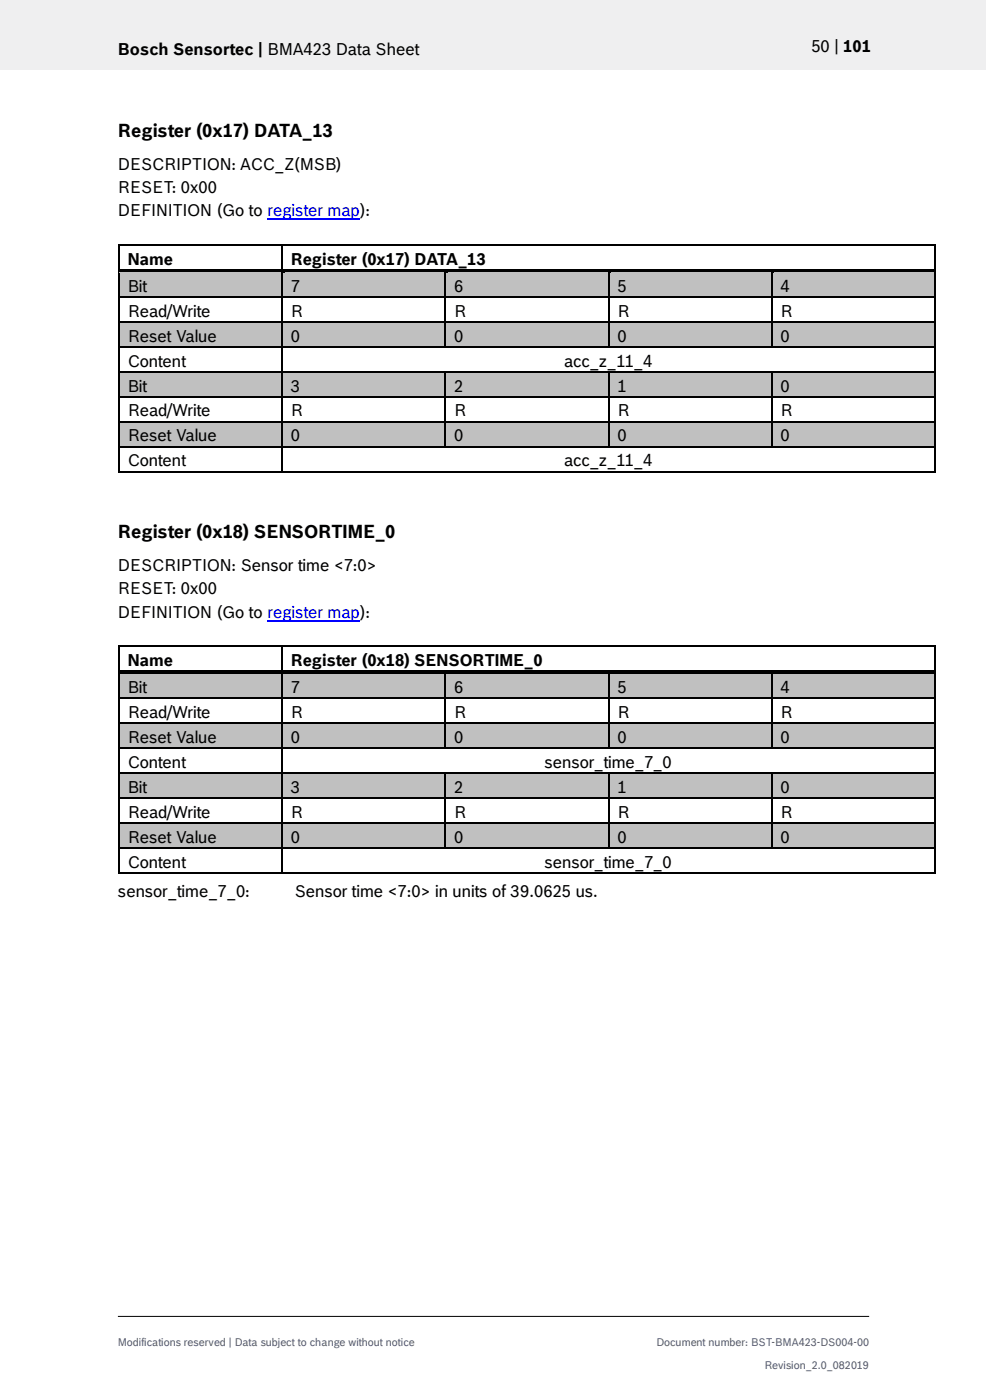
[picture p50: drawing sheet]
<svg xmlns="http://www.w3.org/2000/svg" width="210mm" height="297mm" viewBox="0 0 210 297" stroke-linecap="round" stroke-linejoin="round" font-family="sans-serif">
<defs><g id="words">
<g font-size="3.9">
<text x="25" y="29">Register (0x17) DATA_13</text>
<text x="25" y="114.1">Register (0x18) SENSORTIME_0</text>
</g>
<g font-size="3.5">
<text x="25" y="11.6">Bosch Sensortec | BMA423 Data Sheet</text>
<text x="172.1" y="11">50 | 101</text>
<text x="25" y="36">DESCRIPTION: ACC_Z(MSB)</text>
<text x="25" y="41">RESET: 0x00</text>
<text x="25" y="45.9">DEFINITION (Go to register map):</text>
<text x="27.1" y="56.1">Name</text>
<text x="61.7" y="56.1">Register (0x17) DATA_13</text>
<text x="27.1" y="61.9">Bit</text>
<text x="61.7" y="61.9">7</text>
<text x="96.3" y="61.9">6</text>
<text x="131" y="61.9">5</text>
<text x="165.6" y="61.9">4</text>
<text x="27.1" y="67.2">Read/Write</text>
<text x="61.7" y="67.2">R</text>
<text x="96.3" y="67.2">R</text>
<text x="131" y="67.2">R</text>
<text x="165.6" y="67.2">R</text>
<text x="27.1" y="72.5">Reset Value</text>
<text x="27.1" y="77.8">Content</text>
<text x="61.7" y="72.5">0</text>
<text x="96.3" y="72.5">0</text>
<text x="119.7" y="77.8">acc_z_11_4</text>
<text x="131" y="72.5">0</text>
<text x="165.6" y="72.5">0</text>
<text x="27.1" y="83.1">Bit</text>
<text x="61.7" y="83.1">3</text>
<text x="96.3" y="83.1">2</text>
<text x="131" y="83.1">1</text>
<text x="165.6" y="83.1">0</text>
<text x="27.1" y="88.4">Read/Write</text>
<text x="61.7" y="88.4">R</text>
<text x="96.3" y="88.4">R</text>
<text x="131" y="88.4">R</text>
<text x="165.6" y="88.4">R</text>
<text x="27.1" y="93.6">Reset Value</text>
<text x="61.7" y="93.6">0</text>
<text x="96.3" y="93.6">0</text>
<text x="131" y="93.6">0</text>
<text x="165.6" y="93.6">0</text>
<text x="27.1" y="98.9">Content</text>
<text x="119.7" y="98.9">acc_z_11_4</text>
<text x="25" y="121.2">DESCRIPTION: Sensor time &lt;7:0&gt;</text>
<text x="25" y="126.1">RESET: 0x00</text>
<text x="25" y="131">DEFINITION (Go to register map):</text>
<text x="27.1" y="141.3">Name</text>
<text x="61.7" y="141.3">Register (0x18) SENSORTIME_0</text>
<text x="27.1" y="147">Bit</text>
<text x="61.7" y="147">7</text>
<text x="96.3" y="147">6</text>
<text x="131" y="147">5</text>
<text x="165.6" y="147">4</text>
<text x="27.1" y="152.3">Read/Write</text>
<text x="61.7" y="152.3">R</text>
<text x="96.3" y="152.3">R</text>
<text x="131" y="152.3">R</text>
<text x="165.6" y="152.3">R</text>
<text x="27.1" y="157.6">Reset Value</text>
<text x="61.7" y="157.6">0</text>
<text x="96.3" y="157.6">0</text>
<text x="131" y="157.6">0</text>
<text x="165.6" y="157.6">0</text>
<text x="27.1" y="162.9">Content</text>
<text x="115.5" y="162.9">sensor_time_7_0</text>
<text x="27.1" y="168.2">Bit</text>
<text x="27.1" y="173.5">Read/Write</text>
<text x="61.7" y="168.2">3</text>
<text x="61.7" y="173.5">R</text>
<text x="96.3" y="168.2">2</text>
<text x="96.3" y="173.5">R</text>
<text x="131" y="168.2">1</text>
<text x="131" y="173.5">R</text>
<text x="165.6" y="168.2">0</text>
<text x="165.6" y="173.5">R</text>
<text x="27.1" y="178.8">Reset Value</text>
<text x="61.7" y="178.8">0</text>
<text x="96.3" y="178.8">0</text>
<text x="131" y="178.8">0</text>
<text x="165.6" y="178.8">0</text>
<text x="27.1" y="184">Content</text>
<text x="115.5" y="184">sensor_time_7_0</text>
<text x="25" y="190.4">sensor_time_7_0:</text>
<text x="62.5" y="190.4">Sensor time &lt;7:0&gt; in units of 39.0625 us.</text>
</g>
<g font-size="2.3" fill="#535f6b">
<text x="25" y="285.6">Modifications reserved | Data subject to change without notice</text>
<text x="139.3" y="285.6">Document number: BST-BMA423-DS004-00</text>
<text x="162.2" y="290.5">Revision_2.0_082019</text>
</g>
</g></defs>
<path d="M-.1 0h209.2v14.8h-209.2z" fill-rule="evenodd" fill="#efeff0"/>
<path d="M25 279.3h159.4" fill="none" stroke="#000" stroke-width=".21"/>
<path d="M56.7 46.5h19.7" fill="none" stroke="#00f" stroke-width=".25"/>
<g fill="#000">
<path d="M25 51.8h.4v.4h-.4z" fill-rule="evenodd"/>
<path d="M25 51.8h.4v.4h-.4z" fill-rule="evenodd"/>
<path d="M59.7 51.8h.3v.4h-.3z" fill-rule="evenodd"/>
<path d="M198.2 51.8h.3v.4h-.3z" fill-rule="evenodd"/>
<path d="M198.2 51.8h.3v.4h-.3z" fill-rule="evenodd"/>
</g>
<path d="M25.2 52.2v4.9M25.4 52h34.3M59.8 52.2v4.9M60 52h138.2M198.3 52.2v4.9" fill="none" stroke="#000" stroke-width=".34"/>
<g fill="#c0c0c0">
<path d="M25.4 57.9h34.2v5h-34.2z" fill-rule="evenodd"/>
<path d="M27.1 57.9h30.8v5h-30.8z" fill-rule="evenodd"/>
<path d="M60 57.9h34.2v5h-34.2z" fill-rule="evenodd"/>
<path d="M61.7 57.9h30.8v5h-30.8z" fill-rule="evenodd"/>
<path d="M94.6 57.9h34.3v5h-34.3z" fill-rule="evenodd"/>
<path d="M96.3 57.9h30.9v5h-30.9z" fill-rule="evenodd"/>
<path d="M129.2 57.9h34.3v5h-34.3z" fill-rule="evenodd"/>
<path d="M131 57.9h30.8v5h-30.8z" fill-rule="evenodd"/>
<path d="M163.9 57.9h34.3v5h-34.3z" fill-rule="evenodd"/>
<path d="M165.6 57.9h30.8v5h-30.8z" fill-rule="evenodd"/>
</g>
<g fill="#000">
<path d="M25 57.1h.4v.8h-.4z" fill-rule="evenodd"/>
<path d="M25.4 57.1h34.3v.8h-34.3z" fill-rule="evenodd"/>
</g>
<path d="M25.4 57.9h34.3" fill="none" stroke="#c0c0c0" stroke-width=".21"/>
<path d="M60 57.9h.4z" fill-rule="evenodd" fill="#c0c0c0"/>
<g fill="#000">
<path d="M59.7 57.9h.3z" fill-rule="evenodd"/>
<path d="M59.7 57.1h.7v.8h-.7z" fill-rule="evenodd"/>
<path d="M60.4 57.1h33.9v.8h-33.9z" fill-rule="evenodd"/>
</g>
<path d="M60.4 57.9h33.9" fill="none" stroke="#c0c0c0" stroke-width=".21"/>
<path d="M94.6 57.9h.5z" fill-rule="evenodd" fill="#c0c0c0"/>
<g fill="#000">
<path d="M94.3 57.9h.3z" fill-rule="evenodd"/>
<path d="M94.3 57.1h.8v.8h-.8z" fill-rule="evenodd"/>
<path d="M95.1 57.1h33.8v.8h-33.8z" fill-rule="evenodd"/>
</g>
<path d="M95.1 57.9h33.8" fill="none" stroke="#c0c0c0" stroke-width=".21"/>
<path d="M129.3 57.9h.4z" fill-rule="evenodd" fill="#c0c0c0"/>
<g fill="#000">
<path d="M128.9 57.9h.4z" fill-rule="evenodd"/>
<path d="M128.9 57.1h.8v.8h-.8z" fill-rule="evenodd"/>
<path d="M129.7 57.1h33.8v.8h-33.8z" fill-rule="evenodd"/>
</g>
<path d="M129.7 57.9h33.8" fill="none" stroke="#c0c0c0" stroke-width=".21"/>
<path d="M163.9 57.9h.4z" fill-rule="evenodd" fill="#c0c0c0"/>
<g fill="#000">
<path d="M163.5 57.9h.4z" fill-rule="evenodd"/>
<path d="M163.5 57.1h.8v.8h-.8z" fill-rule="evenodd"/>
<path d="M164.3 57.1h33.9v.8h-33.9z" fill-rule="evenodd"/>
<path d="M198.2 57.1h.3v.8h-.3z" fill-rule="evenodd"/>
<path d="M25 62.9h.4v.3h-.4z" fill-rule="evenodd"/>
<path d="M59.7 62.9h.3v.3h-.3z" fill-rule="evenodd"/>
<path d="M94.3 62.9h.3v.3h-.3z" fill-rule="evenodd"/>
<path d="M128.9 62.9h.4v.3h-.4z" fill-rule="evenodd"/>
<path d="M163.5 62.9h.4v.3h-.4z" fill-rule="evenodd"/>
<path d="M198.2 62.9h.3v.3h-.3z" fill-rule="evenodd"/>
</g>
<path d="M164.3 57.9h33.9" fill="none" stroke="#c0c0c0" stroke-width=".21"/>
<g fill="none" stroke="#000" stroke-width=".34">
<path d="M25.2 57.9v5M59.8 57.9v5M94.5 57.9v5M129.1 57.9v5M163.7 57.9v5M198.3 57.9v5M25.2 63.2v5M25.4 63h34.3M59.8 63.2v5M60 63h34.3M94.5 63.2v5M94.6 63h34.3"/>
<path d="M129.1 63.2v5M129.3 63h34.2M163.7 63.2v5M163.9 63h34.3M198.3 63.2v5"/>
</g>
<g fill="#c0c0c0">
<path d="M25.4 68.5h34.2v5h-34.2z" fill-rule="evenodd"/>
<path d="M27.1 68.5h30.8v5h-30.8z" fill-rule="evenodd"/>
<path d="M60 68.5h34.2v5h-34.2z" fill-rule="evenodd"/>
<path d="M61.7 68.5h30.8v5h-30.8z" fill-rule="evenodd"/>
<path d="M94.6 68.5h34.3v5h-34.3z" fill-rule="evenodd"/>
<path d="M96.3 68.5h30.9v5h-30.9z" fill-rule="evenodd"/>
<path d="M129.2 68.5h34.3v5h-34.3z" fill-rule="evenodd"/>
<path d="M131 68.5h30.8v5h-30.8z" fill-rule="evenodd"/>
<path d="M163.9 68.5h34.3v5h-34.3z" fill-rule="evenodd"/>
<path d="M165.6 68.5h30.8v5h-30.8z" fill-rule="evenodd"/>
</g>
<g fill="#000">
<path d="M25 68.2h.4v.3h-.4z" fill-rule="evenodd"/>
<path d="M25 73.5h.4v.3h-.4z" fill-rule="evenodd"/>
<path d="M59.7 68.2h.3v.3h-.3z" fill-rule="evenodd"/>
<path d="M59.7 73.5h.3v.3h-.3z" fill-rule="evenodd"/>
<path d="M94.3 68.2h.3v.3h-.3z" fill-rule="evenodd"/>
<path d="M94.3 73.5h.3v.3h-.3z" fill-rule="evenodd"/>
<path d="M128.9 68.2h.4v.3h-.4z" fill-rule="evenodd"/>
<path d="M128.9 73.5h.4v.3h-.4z" fill-rule="evenodd"/>
<path d="M163.5 68.2h.4v.3h-.4z" fill-rule="evenodd"/>
<path d="M163.5 73.5h.4v.3h-.4z" fill-rule="evenodd"/>
<path d="M198.2 68.2h.3v.3h-.3z" fill-rule="evenodd"/>
<path d="M198.2 73.5h.3v.3h-.3z" fill-rule="evenodd"/>
</g>
<g fill="none" stroke="#000" stroke-width=".34">
<path d="M25.2 68.5v5M25.2 73.8v4.9M25.4 68.3h34.3M25.4 73.6h34.3M59.8 68.5v5M59.8 73.8v4.9M60 68.3h34.3M60 73.6h34.3M94.5 68.5v5M94.6 68.3h34.3M94.6 73.6h34.3M129.1 68.5v5"/>
<path d="M129.3 68.3h34.2M129.3 73.6h34.2M163.7 68.5v5M163.9 68.3h34.3M163.9 73.6h34.3M198.3 68.5v5M198.3 73.8v4.9"/>
</g>
<g fill="#c0c0c0">
<path d="M25.4 79.1h34.2v4.9h-34.2z" fill-rule="evenodd"/>
<path d="M27.1 79.1h30.8v4.9h-30.8z" fill-rule="evenodd"/>
<path d="M60 79.1h34.2v4.9h-34.2z" fill-rule="evenodd"/>
<path d="M61.7 79.1h30.8v4.9h-30.8z" fill-rule="evenodd"/>
<path d="M94.6 79.1h34.3v4.9h-34.3z" fill-rule="evenodd"/>
<path d="M96.3 79.1h30.9v4.9h-30.9z" fill-rule="evenodd"/>
<path d="M129.2 79.1h34.3v4.9h-34.3z" fill-rule="evenodd"/>
<path d="M131 79.1h30.8v4.9h-30.8z" fill-rule="evenodd"/>
<path d="M163.9 79.1h34.3v4.9h-34.3z" fill-rule="evenodd"/>
<path d="M165.6 79.1h30.8v4.9h-30.8z" fill-rule="evenodd"/>
</g>
<g fill="#000">
<path d="M25 78.7h.4v.4h-.4z" fill-rule="evenodd"/>
<path d="M59.7 78.7h.3v.4h-.3z" fill-rule="evenodd"/>
<path d="M94.3 78.7h.3v.4h-.3z" fill-rule="evenodd"/>
<path d="M128.9 78.7h.4v.4h-.4z" fill-rule="evenodd"/>
<path d="M163.5 78.7h.4v.4h-.4z" fill-rule="evenodd"/>
<path d="M198.2 78.7h.3v.4h-.3z" fill-rule="evenodd"/>
<path d="M25 84h.4v.4h-.4z" fill-rule="evenodd"/>
<path d="M59.7 84h.3v.4h-.3z" fill-rule="evenodd"/>
<path d="M94.3 84h.3v.4h-.3z" fill-rule="evenodd"/>
<path d="M128.9 84h.4v.4h-.4z" fill-rule="evenodd"/>
<path d="M163.5 84h.4v.4h-.4z" fill-rule="evenodd"/>
<path d="M198.2 84h.3v.4h-.3z" fill-rule="evenodd"/>
</g>
<g fill="none" stroke="#000" stroke-width=".34">
<path d="M25.2 79.1v4.9M25.4 78.9h34.3M59.8 79.1v4.9M60 78.9h34.3M94.5 79.1v4.9M94.6 78.9h34.3M129.1 79.1v4.9M129.3 78.9h34.2M163.7 79.1v4.9M163.9 78.9h34.3M198.3 79.1v4.9M25.2 84.4v4.9"/>
<path d="M25.4 84.2h34.3M59.8 84.4v4.9M60 84.2h34.3M94.5 84.4v4.9M94.6 84.2h34.3M129.1 84.4v4.9M129.3 84.2h34.2M163.7 84.4v4.9M163.9 84.2h34.3M198.3 84.4v4.9"/>
</g>
<g fill="#c0c0c0">
<path d="M25.4 89.7h34.2v4.9h-34.2z" fill-rule="evenodd"/>
<path d="M27.1 89.7h30.8v4.9h-30.8z" fill-rule="evenodd"/>
<path d="M60 89.7h34.2v4.9h-34.2z" fill-rule="evenodd"/>
<path d="M61.7 89.7h30.8v4.9h-30.8z" fill-rule="evenodd"/>
<path d="M94.6 89.7h34.3v4.9h-34.3z" fill-rule="evenodd"/>
<path d="M96.3 89.7h30.9v4.9h-30.9z" fill-rule="evenodd"/>
<path d="M129.2 89.7h34.3v4.9h-34.3z" fill-rule="evenodd"/>
<path d="M131 89.7h30.8v4.9h-30.8z" fill-rule="evenodd"/>
<path d="M163.9 89.7h34.3v4.9h-34.3z" fill-rule="evenodd"/>
<path d="M165.6 89.7h30.8v4.9h-30.8z" fill-rule="evenodd"/>
</g>
<g fill="#000">
<path d="M25 89.3h.4v.4h-.4z" fill-rule="evenodd"/>
<path d="M25 94.6h.4v.4h-.4z" fill-rule="evenodd"/>
<path d="M59.7 89.3h.3v.4h-.3z" fill-rule="evenodd"/>
<path d="M59.7 94.6h.3v.4h-.3z" fill-rule="evenodd"/>
<path d="M94.3 89.3h.3v.4h-.3z" fill-rule="evenodd"/>
<path d="M94.3 94.6h.3v.4h-.3z" fill-rule="evenodd"/>
<path d="M128.9 89.3h.4v.4h-.4z" fill-rule="evenodd"/>
<path d="M128.9 94.6h.4v.4h-.4z" fill-rule="evenodd"/>
<path d="M163.5 89.3h.4v.4h-.4z" fill-rule="evenodd"/>
<path d="M163.5 94.6h.4v.4h-.4z" fill-rule="evenodd"/>
<path d="M198.2 89.3h.3v.4h-.3z" fill-rule="evenodd"/>
<path d="M198.2 94.6h.3v.4h-.3z" fill-rule="evenodd"/>
<path d="M25 99.9h.4v.4h-.4z" fill-rule="evenodd"/>
<path d="M25 99.9h.4v.4h-.4z" fill-rule="evenodd"/>
<path d="M59.7 99.9h.3v.4h-.3z" fill-rule="evenodd"/>
<path d="M198.2 99.9h.3v.4h-.3z" fill-rule="evenodd"/>
<path d="M198.2 99.9h.3v.4h-.3z" fill-rule="evenodd"/>
<path d="M25 137h.4v.3h-.4z" fill-rule="evenodd"/>
<path d="M25 137h.4v.3h-.4z" fill-rule="evenodd"/>
<path d="M59.7 137h.3v.3h-.3z" fill-rule="evenodd"/>
<path d="M198.2 137h.3v.3h-.3z" fill-rule="evenodd"/>
<path d="M198.2 137h.3v.3h-.3z" fill-rule="evenodd"/>
</g>
<g fill="none" stroke="#000" stroke-width=".34">
<path d="M25.2 89.7v4.9M25.2 95v4.9M25.4 89.5h34.3M25.4 94.8h34.3M59.8 89.7v4.9M59.8 95v4.9M60 89.5h34.3M60 94.8h34.3M94.5 89.7v4.9M94.6 89.5h34.3M94.6 94.8h34.3M129.1 89.7v4.9"/>
<path d="M129.3 89.5h34.2M129.3 94.8h34.2M163.7 89.7v4.9M163.9 89.5h34.3M163.9 94.8h34.3M198.3 89.7v4.9M198.3 95v4.9M25.4 100.1h34.3M60 100.1h138.2M25.2 137.3v5M25.4 137.1h34.3M59.8 137.3v5"/>
<path d="M60 137.1h138.2M198.3 137.3v5"/>
</g>
<path d="M56.7 131.7h19.7" fill="none" stroke="#00f" stroke-width=".25"/>
<g fill="#c0c0c0">
<path d="M25.4 143h34.2v5h-34.2z" fill-rule="evenodd"/>
<path d="M27.1 143h30.8v5h-30.8z" fill-rule="evenodd"/>
<path d="M60 143h34.2v5h-34.2z" fill-rule="evenodd"/>
<path d="M61.7 143h30.8v5h-30.8z" fill-rule="evenodd"/>
<path d="M94.6 143h34.3v5h-34.3z" fill-rule="evenodd"/>
<path d="M96.3 143h30.9v5h-30.9z" fill-rule="evenodd"/>
<path d="M129.2 143h34.3v5h-34.3z" fill-rule="evenodd"/>
<path d="M131 143h30.8v5h-30.8z" fill-rule="evenodd"/>
<path d="M163.9 143h34.3v5h-34.3z" fill-rule="evenodd"/>
<path d="M165.6 143h30.8v5h-30.8z" fill-rule="evenodd"/>
</g>
<g fill="#000">
<path d="M25 142.3h.4v.8h-.4z" fill-rule="evenodd"/>
<path d="M25.4 142.3h34.3v.7h-34.3z" fill-rule="evenodd"/>
</g>
<path d="M25.4 143h34.3" fill="none" stroke="#c0c0c0" stroke-width=".21"/>
<path d="M60 143l.4 .1z" fill-rule="evenodd" fill="#c0c0c0"/>
<g fill="#000">
<path d="M59.7 143l.3 .1z" fill-rule="evenodd"/>
<path d="M59.7 142.3h.7v.7h-.7z" fill-rule="evenodd"/>
<path d="M60.4 142.3h33.9v.7h-33.9z" fill-rule="evenodd"/>
</g>
<path d="M60.4 143h33.9" fill="none" stroke="#c0c0c0" stroke-width=".21"/>
<path d="M94.6 143l.5 .1z" fill-rule="evenodd" fill="#c0c0c0"/>
<g fill="#000">
<path d="M94.3 143l.3 .1z" fill-rule="evenodd"/>
<path d="M94.3 142.3h.8v.7h-.8z" fill-rule="evenodd"/>
<path d="M95.1 142.3h33.8v.7h-33.8z" fill-rule="evenodd"/>
</g>
<path d="M95.1 143h33.8" fill="none" stroke="#c0c0c0" stroke-width=".21"/>
<path d="M129.3 143l.4 .1z" fill-rule="evenodd" fill="#c0c0c0"/>
<g fill="#000">
<path d="M128.9 143l.4 .1z" fill-rule="evenodd"/>
<path d="M128.9 142.3h.8v.7h-.8z" fill-rule="evenodd"/>
<path d="M129.7 142.3h33.8v.7h-33.8z" fill-rule="evenodd"/>
</g>
<path d="M129.7 143h33.8" fill="none" stroke="#c0c0c0" stroke-width=".21"/>
<path d="M163.9 143l.4 .1z" fill-rule="evenodd" fill="#c0c0c0"/>
<g fill="#000">
<path d="M25 148h.4v.3h-.4z" fill-rule="evenodd"/>
<path d="M59.7 148h.3v.3h-.3z" fill-rule="evenodd"/>
<path d="M94.3 148h.3v.3h-.3z" fill-rule="evenodd"/>
<path d="M128.9 148h.4v.3h-.4z" fill-rule="evenodd"/>
<path d="M163.5 143l.4 .1z" fill-rule="evenodd"/>
<path d="M163.5 142.3h.8v.7h-.8z" fill-rule="evenodd"/>
<path d="M163.5 148h.4v.3h-.4z" fill-rule="evenodd"/>
<path d="M164.3 142.3h33.9v.7h-33.9z" fill-rule="evenodd"/>
<path d="M198.2 142.3h.3v.8h-.3z" fill-rule="evenodd"/>
<path d="M198.2 148h.3v.3h-.3z" fill-rule="evenodd"/>
</g>
<path d="M164.3 143h33.9" fill="none" stroke="#c0c0c0" stroke-width=".21"/>
<g fill="none" stroke="#000" stroke-width=".34">
<path d="M25.2 143.1v4.9M25.2 148.3v5M25.4 148.1h34.3M59.8 143.1v4.9M59.8 148.3v5M60 148.1h34.3M94.5 143.1v4.9M94.5 148.3v5M94.6 148.1h34.3M129.1 143.1v4.9M129.1 148.3v5M129.3 148.1h34.2"/>
<path d="M163.7 143.1v4.9M163.7 148.3v5M163.9 148.1h34.3M198.3 143.1v4.9M198.3 148.3v5"/>
</g>
<g fill="#c0c0c0">
<path d="M25.4 153.6h34.2v5h-34.2z" fill-rule="evenodd"/>
<path d="M27.1 153.6h30.8v5h-30.8z" fill-rule="evenodd"/>
<path d="M60 153.6h34.2v5h-34.2z" fill-rule="evenodd"/>
<path d="M61.7 153.6h30.8v5h-30.8z" fill-rule="evenodd"/>
<path d="M94.6 153.6h34.3v5h-34.3z" fill-rule="evenodd"/>
<path d="M96.3 153.6h30.9v5h-30.9z" fill-rule="evenodd"/>
<path d="M129.2 153.6h34.3v5h-34.3z" fill-rule="evenodd"/>
<path d="M131 153.6h30.8v5h-30.8z" fill-rule="evenodd"/>
<path d="M163.9 153.6h34.3v5h-34.3z" fill-rule="evenodd"/>
<path d="M165.6 153.6h30.8v5h-30.8z" fill-rule="evenodd"/>
</g>
<g fill="#000">
<path d="M25 153.3h.4v.3h-.4z" fill-rule="evenodd"/>
<path d="M25 158.6h.4v.3h-.4z" fill-rule="evenodd"/>
<path d="M59.7 153.3h.3v.3h-.3z" fill-rule="evenodd"/>
<path d="M59.7 158.6h.3v.3h-.3z" fill-rule="evenodd"/>
<path d="M94.3 153.3h.3v.3h-.3z" fill-rule="evenodd"/>
<path d="M94.3 158.6h.3v.3h-.3z" fill-rule="evenodd"/>
<path d="M128.9 153.3h.4v.3h-.4z" fill-rule="evenodd"/>
<path d="M128.9 158.6h.4v.3h-.4z" fill-rule="evenodd"/>
<path d="M163.5 153.3h.4v.3h-.4z" fill-rule="evenodd"/>
<path d="M163.5 158.6h.4v.3h-.4z" fill-rule="evenodd"/>
<path d="M198.2 153.3h.3v.3h-.3z" fill-rule="evenodd"/>
<path d="M198.2 158.6h.3v.3h-.3z" fill-rule="evenodd"/>
</g>
<g fill="none" stroke="#000" stroke-width=".34">
<path d="M25.2 153.6v5M25.2 158.9v4.9M25.4 153.4h34.3M25.4 158.7h34.3M59.8 153.6v5M59.8 158.9v4.9M60 153.4h34.3M60 158.7h34.3M94.5 153.6v5M94.6 153.4h34.3M94.6 158.7h34.3M129.1 153.6v5"/>
<path d="M129.3 153.4h34.2M129.3 158.7h34.2M163.7 153.6v5M163.9 153.4h34.3M163.9 158.7h34.3M198.3 153.6v5M198.3 158.9v4.9"/>
</g>
<g fill="#c0c0c0">
<path d="M25.4 164.2h34.2v4.9h-34.2z" fill-rule="evenodd"/>
<path d="M27.1 164.2h30.8v4.9h-30.8z" fill-rule="evenodd"/>
<path d="M60 164.2h34.2v4.9h-34.2z" fill-rule="evenodd"/>
<path d="M61.7 164.2h30.8v4.9h-30.8z" fill-rule="evenodd"/>
<path d="M94.6 164.2h34.3v4.9h-34.3z" fill-rule="evenodd"/>
<path d="M96.3 164.2h30.9v4.9h-30.9z" fill-rule="evenodd"/>
<path d="M129.2 164.2h34.3v4.9h-34.3z" fill-rule="evenodd"/>
<path d="M131 164.2h30.8v4.9h-30.8z" fill-rule="evenodd"/>
<path d="M163.9 164.2h34.3v4.9h-34.3z" fill-rule="evenodd"/>
<path d="M165.6 164.2h30.8v4.9h-30.8z" fill-rule="evenodd"/>
</g>
<g fill="#000">
<path d="M25 163.8h.4v.4h-.4z" fill-rule="evenodd"/>
<path d="M25 169.1h.4v.4h-.4z" fill-rule="evenodd"/>
<path d="M59.7 163.8h.3v.4h-.3z" fill-rule="evenodd"/>
<path d="M59.7 169.1h.3v.4h-.3z" fill-rule="evenodd"/>
<path d="M94.3 163.8h.3v.4h-.3z" fill-rule="evenodd"/>
<path d="M94.3 169.1h.3v.4h-.3z" fill-rule="evenodd"/>
<path d="M128.9 163.8h.4v.4h-.4z" fill-rule="evenodd"/>
<path d="M128.9 169.1h.4v.4h-.4z" fill-rule="evenodd"/>
<path d="M163.5 163.8h.4v.4h-.4z" fill-rule="evenodd"/>
<path d="M163.5 169.1h.4v.4h-.4z" fill-rule="evenodd"/>
<path d="M198.2 163.8h.3v.4h-.3z" fill-rule="evenodd"/>
<path d="M198.2 169.1h.3v.4h-.3z" fill-rule="evenodd"/>
</g>
<g fill="none" stroke="#000" stroke-width=".34">
<path d="M25.2 164.2v4.9M25.2 169.5v4.9M25.4 164h34.3M25.4 169.3h34.3M59.8 164.2v4.9M59.8 169.5v4.9M60 164h34.3M60 169.3h34.3M94.5 164.2v4.9M94.5 169.5v4.9M94.6 164h34.3M94.6 169.3h34.3"/>
<path d="M129.1 164.2v4.9M129.1 169.5v4.9M129.3 164h34.2M129.3 169.3h34.2M163.7 164.2v4.9M163.7 169.5v4.9M163.9 164h34.3M163.9 169.3h34.3M198.3 164.2v4.9M198.3 169.5v4.9"/>
</g>
<g fill="#c0c0c0">
<path d="M25.4 174.8h34.2v4.9h-34.2z" fill-rule="evenodd"/>
<path d="M27.1 174.8h30.8v4.9h-30.8z" fill-rule="evenodd"/>
<path d="M60 174.8h34.2v4.9h-34.2z" fill-rule="evenodd"/>
<path d="M61.7 174.8h30.8v4.9h-30.8z" fill-rule="evenodd"/>
<path d="M94.6 174.8h34.3v4.9h-34.3z" fill-rule="evenodd"/>
<path d="M96.3 174.8h30.9v4.9h-30.9z" fill-rule="evenodd"/>
<path d="M129.2 174.8h34.3v4.9h-34.3z" fill-rule="evenodd"/>
<path d="M131 174.8h30.8v4.9h-30.8z" fill-rule="evenodd"/>
<path d="M163.9 174.8h34.3v4.9h-34.3z" fill-rule="evenodd"/>
<path d="M165.6 174.8h30.8v4.9h-30.8z" fill-rule="evenodd"/>
</g>
<g fill="#000">
<path d="M25 174.4h.4v.4h-.4z" fill-rule="evenodd"/>
<path d="M59.7 174.4h.3v.4h-.3z" fill-rule="evenodd"/>
<path d="M94.3 174.4h.3v.4h-.3z" fill-rule="evenodd"/>
<path d="M128.9 174.4h.4v.4h-.4z" fill-rule="evenodd"/>
<path d="M163.5 174.4h.4v.4h-.4z" fill-rule="evenodd"/>
<path d="M198.2 174.4h.3v.4h-.3z" fill-rule="evenodd"/>
<path d="M25 179.7h.4v.4h-.4z" fill-rule="evenodd"/>
<path d="M25 185h.4v.4h-.4z" fill-rule="evenodd"/>
<path d="M25 185h.4v.4h-.4z" fill-rule="evenodd"/>
<path d="M59.7 179.7h.3v.4h-.3z" fill-rule="evenodd"/>
<path d="M59.7 185h.3v.4h-.3z" fill-rule="evenodd"/>
<path d="M94.3 179.7h.3v.4h-.3z" fill-rule="evenodd"/>
<path d="M128.9 179.7h.4v.4h-.4z" fill-rule="evenodd"/>
<path d="M163.5 179.7h.4v.4h-.4z" fill-rule="evenodd"/>
<path d="M198.2 179.7h.3v.4h-.3z" fill-rule="evenodd"/>
<path d="M198.2 185h.3v.4h-.3z" fill-rule="evenodd"/>
<path d="M198.2 185h.3v.4h-.3z" fill-rule="evenodd"/>
</g>
<g fill="none" stroke="#000" stroke-width=".34">
<path d="M25.2 174.8v4.9M25.4 174.6h34.3M25.4 179.9h34.3M59.8 174.8v4.9M60 174.6h34.3M60 179.9h34.3M94.5 174.8v4.9M94.6 174.6h34.3M94.6 179.9h34.3M129.1 174.8v4.9M129.3 174.6h34.2M129.3 179.9h34.2"/>
<path d="M163.7 174.8v4.9M163.9 174.6h34.3M163.9 179.9h34.3M198.3 174.8v4.9M25.2 180.1v4.9M25.4 185.2h34.3M59.8 180.1v4.9M60 185.2h138.2M198.3 180.1v4.9"/>
</g>
<use href="#words"/>
</svg>
